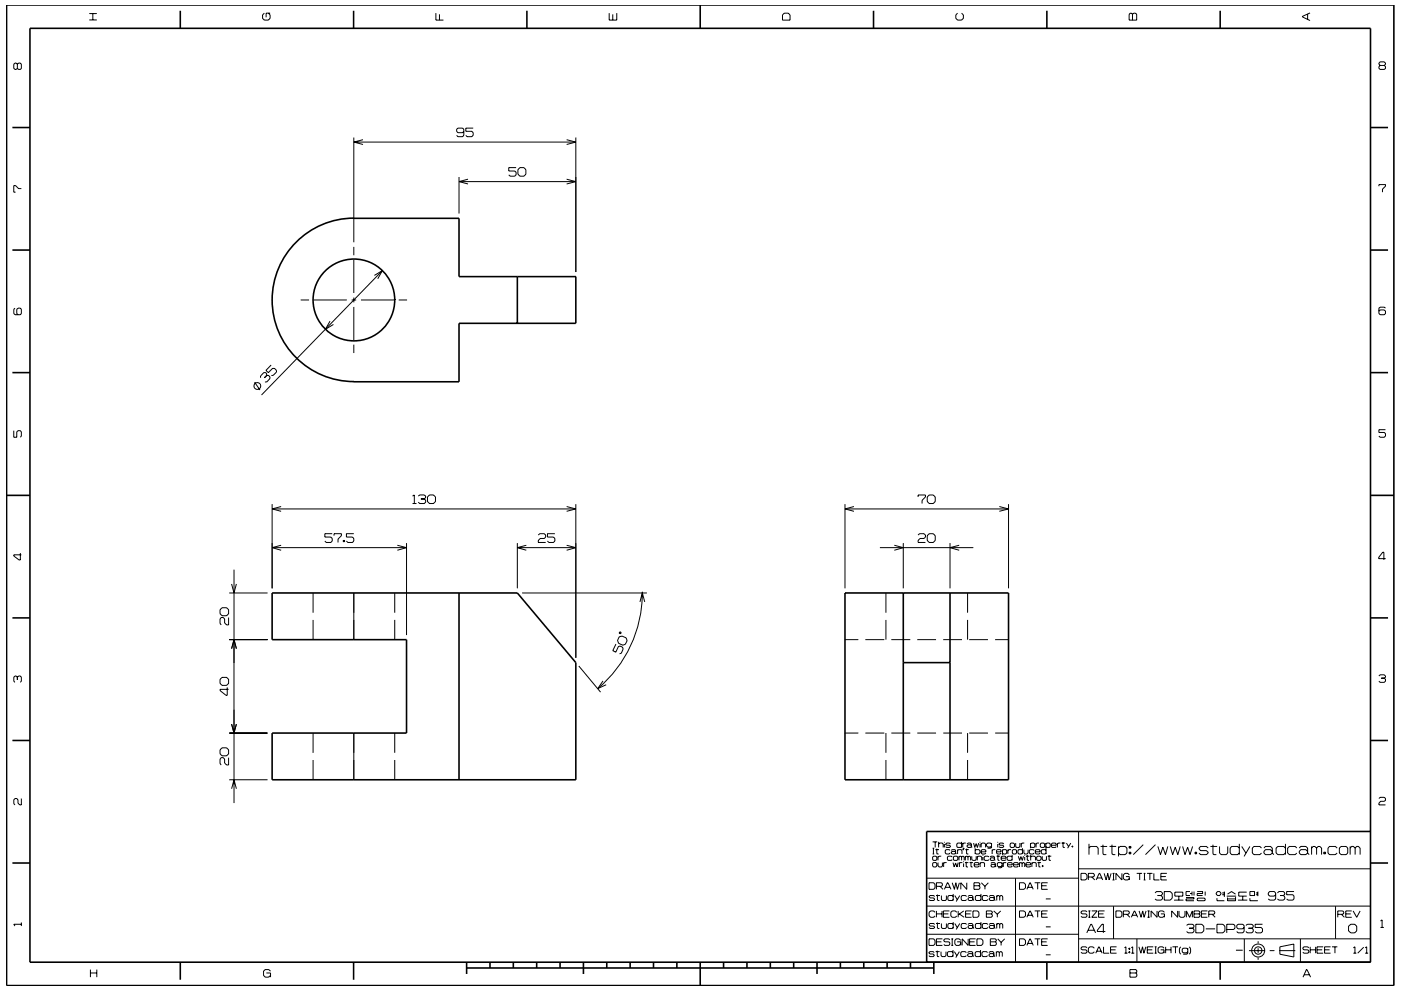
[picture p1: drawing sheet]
<svg xmlns="http://www.w3.org/2000/svg" width="297mm" height="210mm" viewBox="0 0 297 210" stroke-linecap="round" stroke-linejoin="round" font-family="sans-serif">
<g fill="none" stroke="#000" stroke-width=".21">
<path d="M3.7 13.6l-.3-.2h-.2l-.3 .2v.9l.3 .2 .5-.2M3.7 13.6l.2-.2h.4l.2 .2v.9l-.2 .2h-.4l-.2-.2M3.7 13.6v.9M18.9 4.2h1.6M18.9 2.9h1.6M19.7 2.9v1.3M56 2.8l-.3 .4v.7l.3 .4h.9l.4-.4v-.7l-.4-.4M57.3 2.8h-.9v.9M92.4 2.8v1.5h1.6M93.2 3v1.3M129.2 2.8v1.5h1.6v-1.5M129.9 3v1.3"/>
<path d="M166.3 2.8h.8l.4 .4v1.1h-1.6v-1.1zM203 2.8l-.4 .4v.7l.4 .4h.9l.4-.4v-.7l-.4-.4M239.6 2.8h.3l.2 .2 .3-.2h.3l.3 .2v1.3h-1.6v-1.3zM240.1 3v1.3M277.2 3v1.1M277.7 2.7l-1.6 .8v.1l1.6 .8M292.6 13.9l-.2-.3v-.2l.2-.3h.9l.2 .3v.2l-.2 .3M292.6 13.9l-.2 .2v.4l.2 .2h.9l.2-.2v-.4l-.2-.2M292.6 13.9h.9M75 29.2v22.2M75 30.1h47.1M77 29.6l-2 .5 2 .5"/>
<path d="M97.3 37.5v7.8M97.3 38.5h24.8M98.3 27.8l-.2 .3h-1l-.3-.3v-.4l.3-.2h1l.2 .2v1.3l-.2 .3h-1l-.3-.3M99.2 38l-1.9 .5 1.9 .5M100.3 27.2h-1.5v.6h1.2l.3 .3v.6l-.3 .3h-1l-.2-.3M109.4 35.6h-1.5v.7h1.2l.3 .2v.6l-.3 .3h-.9l-.3-.3M110.2 35.6h.9l.4 .4v.9l-.4 .5h-.9l-.4-.5v-.9zM120.1 38l2 .5-2 .5M120.1 29.6l2 .5-2 .5M122.1 29.2v28.5M292.4 39.5v-.3h1.3v.3l-.6 .6v.7M4.5 40h-.6l-.6-.6h-.4v1.4h.4"/>
<path d="M75 52.4v1.7M75 55.1v7M79.4 58.4l1.7-1-1 1.7M81.1 57.4l-25.6 26.4M3.2 65.4l-.3 .2v.9l.3 .3h1.1l.2-.3v-.9l-.2-.2h-.5l-.2 .2v.9l.2 .3M56.6 79.6l-.3-.6h-.4l-.7 .8v.3M56.6 79.6l-.6 .5M56.6 79.6h.3l.3 .3v.4l-.6 .7h-.4M57.5 77.4l-1.1 1.2 .5 .4 .9-.9h.4l.4 .4v.4l-.7 .7h-.4M63.8 63.6h1.7M66.5 63.6h7M70 68.1l-1 1.7 1.7-1"/>
<path d="M74.5 63.6h1M75 63.1v1M75 65.1v7M75 73.1v1.8M76.5 63.6h7M84.5 63.6h1.8M293.7 65.4l-.2-.3h-.9l-.2 .3v1.1l.2 .3h.9l.2-.3v-.5l-.2-.3h-.9l-.2 .3M2.9 91.3v1.4h.7v-1.1l.2-.3h.5l.2 .3v.9l-.2 .2M54 81.1l1.1 1.6M54.3 81.2h.1M293.7 91.1h-1.3v.6h1.1l.2 .3v.5l-.2 .2h-.9l-.2-.2M4.3 117.3v1.5h-.2l-1.2-.9v-.2h1.6"/>
<path d="M57.7 106.9v17.9M57.7 116.2h28.5M57.7 107.9h64.4M59.6 115.7l-1.9 .5 1.9 .5M59.6 107.4l-1.9 .5 1.9 .6M70.4 113.2h-1.5v.7h1.2l.3 .3v.6l-.3 .3h-.9l-.3-.3M70.8 113.6v-.4h1.6v.4l-.7 .7v.8M72.8 114.6h.3v.3h-.3zM72.9 114.6v.3M75 113.2h-1.6v.7h1.3l.3 .3v.6l-.3 .3h-1l-.3-.3M84.2 115.7l2 .5-2 .5M86.2 115.2v19.5"/>
<path d="M87.5 105.2l.3-.2v1.8M87.5 106.8h.8M88.7 105.2l.3-.2h1l.3 .2v.3l-.3 .3M89.2 105.8h.8M90 105.8l.3 .3v.4l-.3 .3h-1l-.3-.3M90.6 105.4l.5-.4h.8l.4 .4v1l-.4 .4h-.8l-.5-.4zM109.7 115.2v9.6M109.7 116.2h12.4M111.6 115.7l-1.9 .5 1.9 .5M114.1 113.5l.3-.3h1l.3 .3v.4l-.3 .3h-.9l-.4 .4v.5h1.6M117.6 113.2h-1.5v.7h1.2l.3 .3v.6l-.3 .3h-.9l-.3-.3M120.1 115.7l2 .5-2 .5"/>
<path d="M120.1 107.4l2 .5-2 .6M122.1 106.9v32.6M179.2 106.9v17.9M179.2 107.9h34.6M181.1 107.4l-1.9 .5 1.9 .6M186.6 116.2h19.8M189.6 115.7l1.9 .5-1.9 .5M191.5 115.2v9.6M194.6 113.5l.3-.3h1l.3 .3v.4l-.3 .3h-.8l-.5 .4v.5h1.6M194.6 105.4v-.4h1.6v.4l-.7 .7v.7M196.6 105.4l.4-.4h.9l.4 .4v1l-.4 .4h-.9l-.4-.4zM196.6 113.6l.4-.4h.9l.4 .4v1l-.4 .5h-.9l-.4-.5z"/>
<path d="M201.4 115.2v9.6M203.4 115.7l-2 .5 2 .5M211.9 107.4l1.9 .5-1.9 .6M213.8 106.9v17.9M293.8 118.5h-1.5v-.3l.9-1.1h.2v1.6M46.7 129.3l.4-.4h.9l.5 .4v.9l-.5 .4h-.9l-.4-.4zM48.5 131v1.5h-.5l-.4-.4v-.8l-.3-.3h-.4l-.2 .3v.9l.2 .3M48.6 125.8h8.1M48.6 135.7h8.1M49.1 123.9l.5 1.9 .5-1.9M49.1 137.6l.5-1.9 .5 1.9M49.6 120.8v49.5"/>
<path d="M66.4 125.8v4.2M66.4 131.5v4.2M75 125.8v9.9M83.7 125.8v4.2M83.7 131.5v4.2M110.7 125.8h26.5M130.6 136.6l-.7 1.4 .7 .3 .5-1.2 .4-.1 .5 .3 .1 .4-.4 .8-.3 .2M131.3 135.1l.6-.2 .9 .4 .2 .6-.4 .7-.6 .3-.9-.5-.2-.6zM131.4 134.1h.3v.3h-.3zM135.7 127.7l.5-1.9 .5 1.9M136.2 125.8v-.3a26.5 26.5 0 0 1-9.5 20.5M179.2 135.7h2.8"/>
<path d="M183.5 135.7h4M187.8 125.8v4.2M187.8 131.5v4.2M189 135.7h4M194.5 135.7h4M200 135.7h4M205.1 125.8v4.2M205.1 131.5v4.2M205.5 135.7h4M211 135.7h2.8M3.7 143.6l-.3-.2h-.2l-.3 .2v.9l.3 .2M3.7 143.6l.2-.2h.4l.2 .2v.9l-.2 .2"/>
<path d="M3.7 143.6v.6M46.6 144.1l.5-.4h.9l.5 .4v.8l-.5 .5h-.9l-.5-.5zM47.1 158.6h.9l.5 .4v.9l-.5 .4h-.9l-.4-.4v-.9zM48.2 145.8v1.7h-.3l-1.3-1v-.3h1.9M48.6 155.5h8.1M49.1 153.6l.5 1.9 .5-1.9M66.4 155.5v4.2M75 155.5v9.9M83.7 155.5v4.2M122.7 141.3l4.6 5.5M127.8 144.4l-1.1 1.6 1.8-.8M179.2 155.5h2.8"/>
<path d="M183.5 155.5h4M187.8 155.5v4.2M189 155.5h4M194.5 155.5h4M200 155.5h4M205.1 155.5v4.2M205.5 155.5h4M211 155.5h2.8M292.4 143.4l.2-.3h.9l.2 .3v.2l-.2 .2M292.9 143.8h.6M293.5 143.8l.2 .3v.4l-.2 .2h-.9l-.2-.2M4.5 169.4v1.3h-.3l-.4-.4v-.7l-.2-.2h-.4l-.3 .2v.9l.3 .2"/>
<path d="M48.5 160.7v1.6h-.5l-.4-.5v-.8l-.3-.3h-.4l-.2 .3v1l.2 .3M48.6 165.4h8.1M49.1 167.3l.5-1.9 .5 1.9M66.4 161.2v4.2M83.7 161.2v4.2M187.8 161.2v4.2M197.7 178.6h1M197.7 179.9h.4M197.9 179.9v1.2M198.3 178.6v1.1M198.6 180v1.1h.4M199 179l.2-.2h.6l.2 .2v.7"/>
<path d="M199 178.6v1.1M200.2 178.6v.1M200.2 179v.7M201.5 179l-.2-.2h-.6l-.2 .3 .2 .2h.6l.2 .3-.2 .1h-.6l-.2-.1M203.9 179l-.2-.2h-.7l-.1 .2v.6l.1 .1h.7l.2-.1M203.9 178.6v1.1M204.1 178.8v.9M204.2 179.9h.2l-.2 .4zM204.3 179.9l-.1 .4M204.8 178.8h-.5l-.2 .2M204.9 180v1.1h.4M205 179l.2-.2h.6l.2 .2v.6"/>
<path d="M205.1 161.2v4.2M206 179.4l-.2-.2h-.6l-.2 .2 .2 .3h.6l.2-.1M206 179.6l.1 .1M206.4 178.8l.3 .9 .3-.8 .2 .8 .3-.9M206.8 179.9v1.2M207.8 178.6v.1M207.8 179v.7M208 179l.2-.2h.5l.3 .2v.7M208 178.8v.9M210.2 179l-.2-.2h-.6l-.2 .2v.4l.2 .3h.6l.2-.3M210.2 178.8v.9l-.2 .2h-.6M211.5 178.6v.1"/>
<path d="M211.5 179v.7M212.8 179l-.2-.2h-.6l-.2 .3 .2 .2h.6l.2 .3-.2 .1h-.6l-.2-.1M214.3 178.8h.6l.2 .2v.6l-.2 .1h-.6l-.1-.1v-.6zM215.3 178.8v.8l.2 .1h.6l.1-.1v-.8M216.5 178.8v.9M216.8 179.9v1.2M217.2 178.8h-.5l-.2 .2M218.5 179l.2-.2h.5l.2 .2v.6l-.2 .1h-.5l-.2-.1M218.5 178.8v1.1M219.7 178.8v.9M220.3 178.8h-.5l-.1 .2M220.6 179l.2-.2h.5l.2 .2v.6l-.2 .1h-.5l-.2-.1z"/>
<path d="M221.7 179l.3-.2h.5l.2 .2v.6l-.2 .1h-.5l-.3-.1M221.7 178.8v1.1M221.8 179.9v1.2M222.9 179.3h1l-.1-.5h-.7l-.2 .2v.6l.2 .1h.7l.1-.1M224.2 178.8v.9M224.8 178.8h-.4l-.2 .2M225.1 178.8h.7M225.4 178.6v1.1h.4M226.1 178.8l.5 .8M227 178.8l-.6 1.1M227.3 179.4h.2v.3h-.2zM227.4 179.4v.3"/>
<path d="M228.7 176.4v27.7M230.9 179.9l.3-.4h1.3l.3 .4v1.4M230.9 179v2.3M233.3 179.5h1.4M233.8 179.2v1.9l.2 .2h.6M235.2 179.5h1.4M235.8 179.2v1.9l.2 .2h.5M237.1 179.9l.4-.4h1l.4 .4v1l-.4 .4h-1l-.4-.4M237.1 179.5v2.1M239.4 179.5h.4v.4h-.4zM239.6 179.5v.4M242.4 179.2l-2.1 2.1"/>
<path d="M245 179.2l-2.1 2.1M245.5 179.5l.5 1.8 .5-1.6 .6 1.6 .5-1.8M248.1 179.5l.5 1.8 .6-1.6 .5 1.6 .5-1.8M250.7 179.5l.5 1.8 .6-1.6 .5 1.6 .6-1.8M256.2 179.9l-.4-.4h-1.2l-.4 .4 .4 .5h1.2l.4 .5-.4 .4h-1.2l-.4-.4M256.6 179.5h1.5M257.2 179.2v1.9l.1 .2h.6M258.6 179.5v1.4l.3 .4h1.1l.3-.4v-1.4M262.8 179.9l-.4-.4h-1.2l-.4 .4v1l.4 .4h1.2l.4-.4M262.8 179v2.3M263.3 179.5l.9 1.4M265 179.5l-1.2 2.1"/>
<path d="M267.5 179.9l-.4-.4h-1.2l-.4 .4v1l.4 .4h1.2l.4-.4M268 179.9l.3-.4h1.1l.3 .4v1M272.5 179.9l-.3-.4h-1.3l-.3 .4v1l.3 .4h1.3l.3-.4M272.5 179v2.3M274.9 179.9l-.3-.4h-1.2l-.4 .4v1l.4 .4h1.2l.3-.4M275.5 179.9l.3-.4h1.1l.3 .4v1M278.1 179.9l.3-.4h.4l.3 .4M278.1 179.5v1.8M279.1 179.9l.4-.4h.3l.4 .4v1.4M279.1 179.9v1.4M283.5 179.9l-.4-.4h-1.2l-.3 .4v1l.3 .4h1.2l.4-.4M284 179.9l.3-.4h1.1l.3 .4v1l-.3 .4h-1.1l-.3-.4z"/>
<path d="M286.3 179.9l.3-.4h.3l.4 .4M286.3 179.5v1.8M287.3 179.9l.4-.4h.3l.4 .4v1.4M287.3 179.9v1.4M292.4 169.4l.2-.3h.9l.2 .3v.3l-.2 .3h-.8l-.3 .3v.4h1.3M4.5 195.7v.7M4.5 196h-1.6l.3 .4M196.5 198.2h32.2M196.5 192.2h94.1M196.6 186.3h32.1M197 199.1h.9l.3 .4v.7l-.3 .3h-.9zM197 187.2h.9l.3 .4v.7l-.3 .3h-.9z"/>
<path d="M197.7 181.1h.4M197.7 181.8l.2-.2h.6l.1 .2v.5l-.1 .2h-.6l-.2-.2zM197.7 183.1l.2-.1h.6l.1 .1v.6l-.1 .2h-.6l-.2-.2zM198.2 190.2l-.2-.3h-.8l-.2 .3 .2 .3h.8l.2 .3-.2 .2h-.8l-.2-.2M198.2 196.1l-.2-.2h-.8l-.2 .2 .2 .3h.8l.2 .2-.2 .3h-.8l-.2-.2M198.2 193.5l-.2-.3h-.7l-.3 .3v.8l.3 .3h.7l.2-.3M198.3 180.2h.8M198.5 189.9h.8M198.5 195.9h.8M198.5 188h1.1l.2-.2v-.4l-.2-.2h-1.1v1.4M198.5 199.8h1.1M198.5 193.2v1.4"/>
<path d="M198.5 193.8h1.2M198.7 189.7v1.2l.5 .1M198.7 195.7v1.1l.5 .1M198.9 183v.7l.2 .2h.5l.2-.2v-.7M198.9 181.6v.9M199.3 188l.6 .6M199.6 181.6h-.5l-.2 .2M199.6 189.9v.9l.2 .2h.6l.3-.2v-.9M199.6 195.9v.8l.2 .2h.6l.3-.2v-.8M199.7 193.2v1.4M199.8 199.1h-1.3v1.4h1.3M200 193.8h1.1"/>
<path d="M200.1 183v.9M200.2 188.6l.7-1.4h.1l.6 1.4M200.4 188.2h1M200.7 183h-.5l-.1 .1M201.3 193.2h-1.3v1.4h1.3M201.4 199.3l-.2-.2h-.9l-.2 .5 .2 .2h.9l.2 .2v.3l-.2 .2h-.9l-.2-.2M201.4 180.4l-.1-.2h-.7l-.2 .2v.5l.2 .2h.7l.1-.2M201.7 180.4l.2-.2h.5l.2 .2v.5M201.7 199.1h.4M201.9 199.1v1.4M201.9 187.2l.5 1.4 .2-1.4 .4 1.4 .4-1.4M201.9 181.8l-.2-.2h-.7l-.1 .2v.5l.1 .2h.7l.2-.2"/>
<path d="M202.1 183l.2 .9 .3-.9 .3 .9 .3-.9M202.1 190.2l-.2-.3h-.7l-.2 .3v.6l.2 .2h.7l.2-.2M202.1 196.1l-.2-.2h-.7l-.2 .2v.6l.2 .2h.7l.2-.2M202.1 189.6v1.4M202.1 195.6v1.3M202.1 181.8l.2-.2h.6l.2 .2v.5l-.2 .2h-.6l-.2-.2zM202.4 189.9l.5 .9M202.4 195.9l.5 .8M202.6 180.8l-.2-.2h-.5l-.2 .2 .2 .3h.5l.2-.2M202.6 180.9l.2 .2M202.9 193.5l-.3-.3h-.7l-.3 .3v.8l.3 .3h.7l.3-.3M202.9 199.8h.8v.7"/>
<path d="M203 180.4l.2-.2h.6l.2 .2v.7M203 180.2v.9M203.2 193.2v1.4M203.3 181.8l.2-.2 .4 .2M203.3 181.6v.9M203.4 193.8l1 .8M203.4 183v.9M203.5 189.9l-.8 1.3M203.5 195.9l-.8 1.2M203.7 199.5l-.3-.4h-.7l-.3 .4v.7l.3 .3h.7l.3-.3M203.9 181.8v.7M203.9 181.8l.1-.2 .4 .2v.7"/>
<path d="M204 183h-.4l-.2 .1M204.3 182.7v.2M204.3 183.1v.8M204.3 193.2l-1.1 .8M204.6 183h.7M204.7 180.2h.7M204.7 181.6v.9M204.7 181.8l.1-.2 .4 .2M204.7 193.8h1.1M204.8 182.8v1l.4 .1M204.9 190.2l-.2-.3h-.7l-.2 .3v.6l.2 .2h.7l.2-.2M204.9 196.1l-.2-.2h-.7l-.2 .2v.6l.2 .2h.7l.2-.2"/>
<path d="M205 187.2v1.4l-1.3-1.4v1.4M205.2 190.2l.2-.3h.7l.2 .3v.6M205.2 196.1l.2-.2h.7l.2 .2v.6M205.2 181.8v.7M205.2 181.8l.2-.2 .4 .2v.7M205.3 199.1v1.4l-1.3-1.4v1.4M205.6 183h.7M205.6 199.8h1M205.9 182.8v1l.3 .1M206 193.2h-1.3v1.4h1.3M206 181.6v.7l.2 .2h.6l.2-.2v-.7M206.3 193.2h1l.3 .3v.8l-.3 .3h-1z"/>
<path d="M206.3 190.6l-.2-.2h-.7l-.2 .2 .2 .4h.7l.2-.2M206.3 196.5l-.2-.2h-.7l-.2 .2 .2 .4h.7l.2-.2M206.3 190.8l.2 .2M206.3 196.7l.2 .2M206.5 187.2h1.1l.2 .2-.2 .5 .2 .2v.3l-.2 .2h-1.1zM206.5 187.9h1.1M206.5 183.4h1.1l-.2-.4h-.7l-.2 .1v.6l.2 .2h.7l.2-.2M206.8 180.4l.1-.2h.7l.2 .2v.5l-.2 .2h-.7l-.1-.2M206.8 199.1h-1.2v1.4h1.2M207.1 199.1h1l.3 .4v.7l-.3 .3h-1zM207.2 181.8l.2-.2h.5l.2 .2v.7M207.2 181.6v.9"/>
<path d="M207.8 183.1l.2-.1h.6l.1 .1v.8M207.8 183v.9M208 190.2l-.2-.3h-.8l-.2 .3v.6l.2 .2h.8l.2-.2M208 196.1l-.2-.2h-.8l-.2 .2v.6l.2 .2h.8l.2-.2M208 189.6v1.4M208 195.6v1.3M208 180.7h1v-.3l-.2-.2h-.6l-.2 .2v.5l.2 .2h.6l.2-.2M208.1 187.2l.7 .8M208.4 181.3v.2M208.4 181.8v.7M208.8 188v.6M209.1 193.2h1.1l.2 .2-.2 .4 .2 .2v.3l-.2 .3h-1.1z"/>
<path d="M209.1 193.8h1.1M209.5 190.2l-.3-.3h-.7l-.2 .3v.6l.2 .2h.7l.3-.2M209.5 196.1l-.3-.2h-.7l-.2 .2v.6l.2 .2h.7l.3-.2M209.5 187.2l-.7 .8M209.7 181.8l-.2-.2h-.7l-.1 .2v.5l.1 .2h.7l.2-.2M209.7 190.2l.3-.3h.6l.2 .3v.6M209.7 196.1l.3-.2h.6l.2 .2v.6M209.9 181.8l.2-.2h.5l.3 .2v.5M210 199.1h1l.2 .2-.2 .5 .2 .2v.3l-.2 .2h-1zM210 199.8h1M210.1 183.1l.2-.1h.5l.2 .1v.6M210.4 180.2v.9"/>
<path d="M210.7 193.2l.8 .7M210.8 190.6l-.2-.2h-.6l-.3 .2v.2l.3 .2h.6l.2-.2M210.8 196.5l-.2-.2h-.6l-.3 .2v.2l.3 .2h.6l.2-.2M210.8 190.8l.2 .2M210.8 196.7l.2 .2M210.9 182.2l-.3-.3h-.5l-.2 .3 .2 .3h.5l.3-.2M210.9 182.3l.1 .2M211 183.5l-.2-.2h-.5l-.2 .2 .2 .4h.5l.2-.2M211 183.7l.2 .2M211 180.2h-.4l-.2 .2M211.3 181.6h.7M211.3 180.7h1l-.2-.5h-.6l-.2 .2v.5l.2 .2h.6l.2-.2"/>
<path d="M211.3 190.2l.2-.3 .5 .3M211.3 189.9v1.1M211.3 195.9v1M211.3 196.1l.2-.2 .5 .2M211.5 193.9v.7M211.5 199.1l.8 .8M211.6 181.4v1l.3 .1M212 190.2l.2-.3 .4 .3v.8M212 190.2v.8M212 196.1v.8M212 196.1l.2-.2 .4 .2v.8M212.2 193.2l-.7 .7"/>
<path d="M212.3 182h1v-.2l-.2-.2h-.6l-.2 .2v.5l.2 .2h.6l.2-.2M212.3 199.9v.6M212.5 183.1l-.2-.1h-.7l-.2 .1v.5l.2 .2h.7l.2-.2M212.5 183v.9l-.2 .2h-.7M212.6 180.4l.1-.2h.6l.1 .2v.5l-.1 .2h-.6l-.1-.2M212.6 180.2v1.1M212.7 183v.9M213 199.1l-.7 .8M213.4 183h-.5l-.2 .1M213.6 183.4h1l-.1-.4h-.7l-.2 .1v.6l.2 .2h.7l.1-.2M213.7 180.2v.9M214.4 180.2h-.5l-.2 .2"/>
<path d="M214.6 181.8l-.2-.2h-.7l-.2 .2v.5l.2 .2h.7l.2-.2M214.6 181.3v1.2M214.6 180.4l.2-.2h.5l.2 .2v.5l-.2 .2h-.5l-.2-.2zM214.9 183.4h1l-.2-.4h-.6l-.2 .1v.6l.2 .2h.6l.2-.2M215.3 186.3v17.8M215.9 181.6l.3 .9 .2-.8 .3 .8 .3-.9M216.2 183v.9M216.2 183.1l.2-.1 .3 .1M216.2 199.1h.9l.3 .4v.7l-.3 .3h-.9zM216.2 187.2h.9l.3 .4v.7l-.3 .3h-.9zM216.2 193.2h.9l.3 .3v.8l-.3 .3h-.9zM216.7 183.1l.2-.1 .4 .1v.8"/>
<path d="M216.7 183.1v.8M216.8 180.4l-.2-.2h-.6l-.2 .2v.5l.2 .2h.6l.2-.2M217.1 180.2v.7l.2 .2h.5l.2-.2v-.7M217.3 181.3v.2M217.3 181.8v.7M217.5 183.4h1l-.1-.4h-.7l-.2 .1v.6l.2 .2h.7l.1-.2M217.5 181.6h.8M217.7 194.6l.7-1.4 .7 1.4M217.7 188.6l.7-1.4 .7 1.4M217.8 181.4v1l.4 .1M217.9 194.1h1M217.9 188.2h1"/>
<path d="M218.5 181.8l.2-.2h.6l.2 .2v.7M218.5 181.3v1.2M218.8 183.1l.2-.1h.5l.2 .1v.8M218.8 183v.9M219.2 180.4l-.1-.2h-.7l-.2 .2v.5l.2 .2h.7l.1-.2M219.4 199.1h1.2M219.4 193.2h1.2M219.4 187.2h1.2M219.5 180.7h1l-.2-.5h-.6l-.2 .2v.5l.2 .2h.6l.2-.2M219.8 181.8l.2-.2h.5l.2 .2v.5l-.2 .2h-.5l-.2-.2zM220 183h.7M220 187.2v1.4"/>
<path d="M220 193.2v1.4M220 199.1v1.4M220.3 182.8v1l.3 .1M220.8 199.8h1.1M220.8 193.8h1.1M220.8 187.9h1.1M221 183.6h.1v.2h-.1zM221 181.6v.7l.1 .2h.6l.2-.2v-.7M221.1 183.6v.2M221.7 196.6h1.1M221.7 190.7h1.1M221.8 180.4l-.2-.2h-.6l-.2 .2v.5l.2 .2h.6l.2-.2"/>
<path d="M222.1 199.1h-1.3v1.4h1.3M222.1 187.2h-1.3v1.4h1.3M222.1 193.2h-1.3v1.4h1.3M222.1 181.6h.8M222.4 181.4v1l.4 .1M228.7 199.1h61.9M228.7 184.3h61.9M229.2 185.2h.9l.4 .4v.7l-.4 .3h-.9zM230.4 197.9l.9-1.9h.1l.9 1.9M230.5 193.4l-.2-.2h-.9l-.2 .2 .2 .4h.9l.2 .2v.3l-.2 .3h-.9l-.2-.3M230.7 197.3h1.3M230.8 186h1l.2-.2v-.3l-.2-.3h-1v1.4"/>
<path d="M230.8 193.2h.4M230.8 194.6h.4M231 193.2v1.4M231.5 186l.6 .6M231.5 193.2h1.1l-1.1 1.4h1.1M232.4 186.6l.6-1.4h.2l.6 1.4M232.6 186.2h1M232.9 193.8h1.1M234.1 185.2l.4 1.4 .4-1.4 .3 1.4 .4-1.4M234.2 193.2h-1.3v1.4h1.3M234.4 197.6h-1.7v-.3l.9-1.3h.3v1.9M235.9 185.2h.4"/>
<path d="M235.9 186.6h.4M236.1 185.2v1.4M236.1 192.2v6.9M236.6 193.2h1l.3 .3v.8l-.3 .3h-1zM237.9 185.2v1.4l-1.3-1.4v1.4M238.2 193.9h1l.2-.2v-.3l-.2-.2h-1v1.4M238.7 185.9h.7v.7M238.9 193.9l.7 .7M239.4 180.8h.4v.3h-.4zM239.4 185.6l-.3-.4h-.6l-.3 .4v.7l.3 .3h.6l.3-.3M239.6 180.8v.3M239.9 194.6l.6-1.4 .7 1.4"/>
<path d="M240.1 194.1h.9M241 185.2h1.1M241 199.1v5M241.5 193.2l.4 1.4 .4-1.4 .3 1.4 .4-1.4M241.6 185.2v1.4M242.5 185.2h.4M242.5 186.6h.4M242.7 185.2v1.4M243.2 185.2h1.1M243.3 193.2h.5M243.3 194.6h.5M243.5 193.2v1.4"/>
<path d="M243.8 185.2v1.4M244.6 185.2v1.4h1.2M244.9 189.4l.3-.3h1l.3 .3v.2l-.3 .3M245.3 193.2v1.4l-1.2-1.4v1.4M245.4 189.9h.8M246.1 193.8h.8v.8M246.1 185.9h1.1M246.2 189.9l.3 .3v.5l-.3 .2h-1l-.3-.2M246.8 189.1h1.3l.4 .4v1l-.4 .4h-1.3zM246.9 193.5l-.4-.3h-.6l-.3 .3v.8l.3 .3h.6l.4-.3M247.4 185.2h-1.3v1.4h1.3M248.9 190.9h2"/>
<path d="M249.1 189.2h1.7v.9h-1.7zM249.7 193.2v1.4l-1.3-1.4v1.4M249.9 190.1v.8M250 193.2v1.1l.3 .3h.6l.3-.3v-1.1M251.5 190.4h1.6v.3h-1.6v.3h1.6M251.5 194.6v-1.4l.7 1.4 .6-1.4v1.4M251.6 196.3l.3-.3h1l.3 .3v.3l-.3 .3M252.1 196.9h.8M252.3 189.1h-.8v.8h.8M252.3 189.5h.4M252.7 189.1v.8M252.9 196.9l.3 .2v.5l-.3 .3h-1l-.3-.3"/>
<path d="M253.1 193.2h1.1l.2 .2-.2 .4 .2 .3v.2l-.2 .3h-1.1zM253.1 193.8h1.1M253.2 189.1v.8M253.4 180.8h.3v.3h-.3zM253.5 196h1.3l.4 .5v.9l-.4 .5h-1.3zM253.5 180.8v.3M253.8 189.1h1.2v.4h-1.2v.4h1.2M254 190.5h1.4l.1 .4-.1 .1h-1.4l-.2-.1zM254.7 193.8h1.1M255.5 189.1v.8M255.6 197h2M256 193.2h-1.3v1.4h1.3"/>
<path d="M256.3 193.9h1l.3-.2v-.3l-.3-.2h-1v1.4M257 193.9l.6 .7M258 196h1.3l.4 .5v.9l-.4 .5h-1.3zM258 190.5v.5h1.6M258.1 189.1h.5l.3 .3v.2l-.3 .3h-.5l-.2-.3v-.2zM259.1 189.4h.5M259.1 189.8h.5M259.6 189.1v1.1M260.1 190.1h2M260.1 197.1h1.4l.3-.2v-.6l-.3-.3h-1.4v1.9M260.3 190.7h1.7M260.3 190.4v.6h1.7v-.6"/>
<path d="M260.3 189.6l.8-.5 .9 .5M262.5 190.9h2M263.5 190.1v.8M263.8 196.7l-.3 .3h-1l-.3-.3v-.4l.3-.3h1l.3 .3v1.3l-.3 .3h-1l-.3-.3M263.8 199.1v5M264.2 196.3l.3-.3h.9l.3 .3v.3l-.3 .3M264.3 189.2h-1.7v.9h1.7M264.7 196.9h.7M265 189.1h1v.8h-1zM265 190.5v.5h1.7M265.4 196.9l.3 .2v.5l-.3 .3h-.9l-.3-.3M266.3 189.4h.4"/>
<path d="M266.3 189.8h.4M266.7 189.1v1M266.7 199.6v.5M267.7 196h-1.6v.7h1.3l.3 .3v.6l-.3 .3h-1l-.3-.3M269.7 180.6l-.3-.4h-1.1l-.3 .4v.3l.3 .4h1.1l.3-.4M269.7 180.9l.4 .4M270.5 189.8l-.3 .3h-1l-.3-.3v-.4l.3-.3h1l.3 .3v1.3l-.3 .2h-1l-.3-.2M270.8 189.4l.3-.3h1l.3 .3v.2l-.3 .3M271.4 189.9h.7M272.1 189.9l.3 .3v.5l-.3 .2h-1l-.3-.2M274.4 189.1h-1.6v.7h1.3l.3 .3v.6l-.3 .2h-1l-.3-.2M275.7 199.1v5"/>
<path d="M277.2 180.6l-.3-.4h-1.1l-.3 .4v.3l.3 .4h1.1l.3-.4M277.2 180.9l.4 .4M280.7 180.8h.3v.3h-.3zM280.9 180.8v.3M283.2 192.2v6.9M283.6 193.9h1.1l.2-.2v-.3l-.2-.2h-1.1v1.4M284.4 193.9l.6 .7M285.3 193.8h1.1M285.9 196.5l.5-.5h.8l.5 .5v.9l-.5 .5h-.8l-.5-.5zM286.6 193.2h-1.3v1.4h1.3M286.9 193.2l.8 1.4 .7-1.4M292.7 195.4l.3-.3v1.6"/>
<path d="M292.7 196.7h.7M19.2 206.4h1.3M19.2 205.7v1.6M20.5 205.7v1.6M56.5 206.4h.9v.9M57.4 206l-.4-.4h-.8l-.3 .4v.9l.3 .4h.8l.4-.4M198.1 202l-.2-.2h-.8l-.2 .2 .2 .3h.8l.2 .3-.2 .3h-.8l-.2-.2M198.4 201.8h.8M198.7 201.6v1.2l.4 .1M199.5 201.8v.9l.2 .2h.7l.2-.2v-.9M201.7 200.5h.4M202.1 202l-.3-.2h-.7l-.2 .2v.7l.2 .2h.7l.3-.2"/>
<path d="M202.1 201.5v1.4M202.3 201.8l.6 .9M203.4 201.8l-.8 1.3M204.9 202l-.3-.2h-.7l-.2 .2v.7l.2 .2h.7l.3-.2M205.1 202.1l.3-.3h.6l.2 .3v.6M206.2 202.5l-.2-.2h-.6l-.3 .2v.2l.3 .2h.6l.2-.2M206.2 202.7l.3 .2M207.9 202.1l-.2-.3h-.7l-.2 .3v.6l.2 .2h.7l.2-.2M207.9 201.5v1.4M209.4 202.1l-.2-.3h-.8l-.2 .3v.6l.2 .2h.8l.2-.2M209.7 202.1l.2-.3h.6l.2 .3v.6M210.7 202.5l-.2-.2h-.6l-.2 .2 .2 .4h.6l.2-.2"/>
<path d="M210.7 202.7l.2 .2M211.2 201.8v1.1M211.2 202.1l.2-.3 .5 .3M211.9 202.1l.2-.3 .4 .3v.8M211.9 202.1v.8M217.7 200.5l.7-1.4 .7 1.4M217.9 200.1h1M221.7 202.5h1.1M230.5 201l-.2-.2h-.9l-.2 .4 .2 .3h.9l.2 .2v.3l-.2 .2h-.9l-.2-.2M232 201.1l-.3-.3h-.6l-.3 .3v.8l.3 .3h.6l.3-.3M232.3 202.2l.7-1.4 .7 1.4M232.5 201.8h1"/>
<path d="M234 200.8v1.4h1.2M235.5 201.5h1M236.7 200.8h-1.2v1.4h1.2M238.4 202.2h.7M238.4 201l.3-.2v1.4M239.3 201.1h.3v.2h-.3zM239.3 201.9h.3v.2h-.3zM239.4 201.1v.2M239.4 201.9v.2M239.6 205.6h1.2l.2 .3-.2 .5 .2 .2v.4l-.2 .3h-1.2zM239.6 206.4h1.2M239.9 202.2h.6"/>
<path d="M239.9 201l.3-.2v1.4M241.5 200.8l.4 1.4 .3-1.4 .3 1.4 .4-1.4M243.2 201.5h1.1M244.5 200.8h-1.3v1.4h1.3M244.8 200.8h.4M244.8 202.2h.4M245 200.8v1.4M246.1 201.5h.7v.7M246.8 201.1l-.3-.3h-.6l-.4 .3v.8l.4 .3h.6l.3-.3M247.1 201.5h1.2M247.1 200.8v1.4M248.3 200.8v1.4"/>
<path d="M248.6 200.8h1.2M249.2 200.8v1.4M250.4 200.8a1.09 1.09 0 0 0 0 1.6M251.8 201.3l-.2-.2h-.7l-.2 .2v.6l.2 .2h.7l.2-.2M251.8 201.1v1.1l-.2 .2h-.7M252.1 200.8a1.1 1.1 0 0 1 0 1.6M262 201.5h1.5M264.8 201.6h3.4M266.7 201.1v1M266.7 203.1v.5M269.2 201.6h1M271.2 201.6h3.4"/>
<path d="M274.3 203l-2.9-.6v-1.6l2.9-.6v2.8M276.3 207.3l.7-1.6h.1l.8 1.6M276.5 206.8h1.1M277.5 201l-.2-.2h-.9l-.2 .4 .2 .3h.9l.2 .2v.3l-.2 .2h-.9l-.2-.2M277.8 201.5h1.1M277.8 200.8v1.4M278.9 200.8v1.4M279.2 201.5h1.1M280.5 200.8h-1.3v1.4h1.3M280.8 201.5h1.1M282.1 200.8h-1.3v1.4h1.3M282.4 200.8h1.1"/>
<path d="M283 200.8v1.4M286.9 202.2h.7M286.9 201l.4-.2v1.4M289.1 200.9l-1.2 1.3M289.4 202.2h.7M289.4 201l.4-.2v1.4"/>
<circle cx="54.6" cy="81.9" r=".73"/>
<circle cx="266.8" cy="201.6" r="1.38"/>
<circle cx="266.8" cy="201.6" r=".79"/>
</g>
<g fill="none" stroke="#000" stroke-width=".34">
<path d="M1.4 1.1h294.1v207.9h-294.1zM6.4 6h284.2v198.1h-284.3zM38.2 2.3v3.7M75 2.3v3.7M111.7 2.3v3.7M148.5 1.1v4.9M185.2 2.3v3.7M222 2.3v3.7M258.7 2.3v3.7M2.6 27h3.7M290.6 27h3.7M2.6 53h3.7"/>
<path d="M75 46.3h22.3v12.4h24.8v9.9h-24.8v12.4h-22.3M75.1 46.3a17.3 17.3 0 0 0-17.4 17.3 17.3 17.3 0 0 0 17.4 17.3M109.7 58.7v9.9M290.6 53h3.7M2.6 79h3.7M290.6 79h3.7M1.4 105.1h4.9M290.6 105.1h4.9M2.6 131.1h3.7M97.3 125.8v39.6M179.2 125.8h34.6v39.6h-34.6zM191.5 125.8v39.6"/>
<path d="M201.4 125.8v39.6M290.6 131.1h3.7M2.6 157.1h3.7M122.1 140.5l-12.4-14.7h-52v9.9h28.5v19.8h-28.5v9.9h64.4v-24.9M191.5 140.5h9.9M290.6 157.1h3.7M290.6 176.4h-94.1v27.7M2.6 183h3.7M290.6 183h3.7M38.2 204.1v3.7M75 204.1v3.7M98.9 205.3h99.1"/>
<path d="M98.9 204.1v2.5M103.9 204.1v1.2M108.8 204.1v1.2M113.8 204.1v1.2M118.7 204.1v1.2M123.7 204.1v2.5M128.6 204.1v1.2M133.6 204.1v1.2M138.6 204.1v1.2M143.5 204.1v1.2M148.5 204.1v4.9M153.4 204.1v1.2"/>
<path d="M158.4 204.1v1.2M163.3 204.1v1.2M168.3 204.1v1.2M173.2 204.1v2.5M178.2 204.1v1.2M183.1 204.1v1.2M188.1 204.1v1.2M193 204.1v1.2M198 204.1v2.5M222 204.1v3.7M258.7 204.1v3.7"/>
<circle cx="75" cy="63.6" r="8.7"/>
</g>
</svg>
